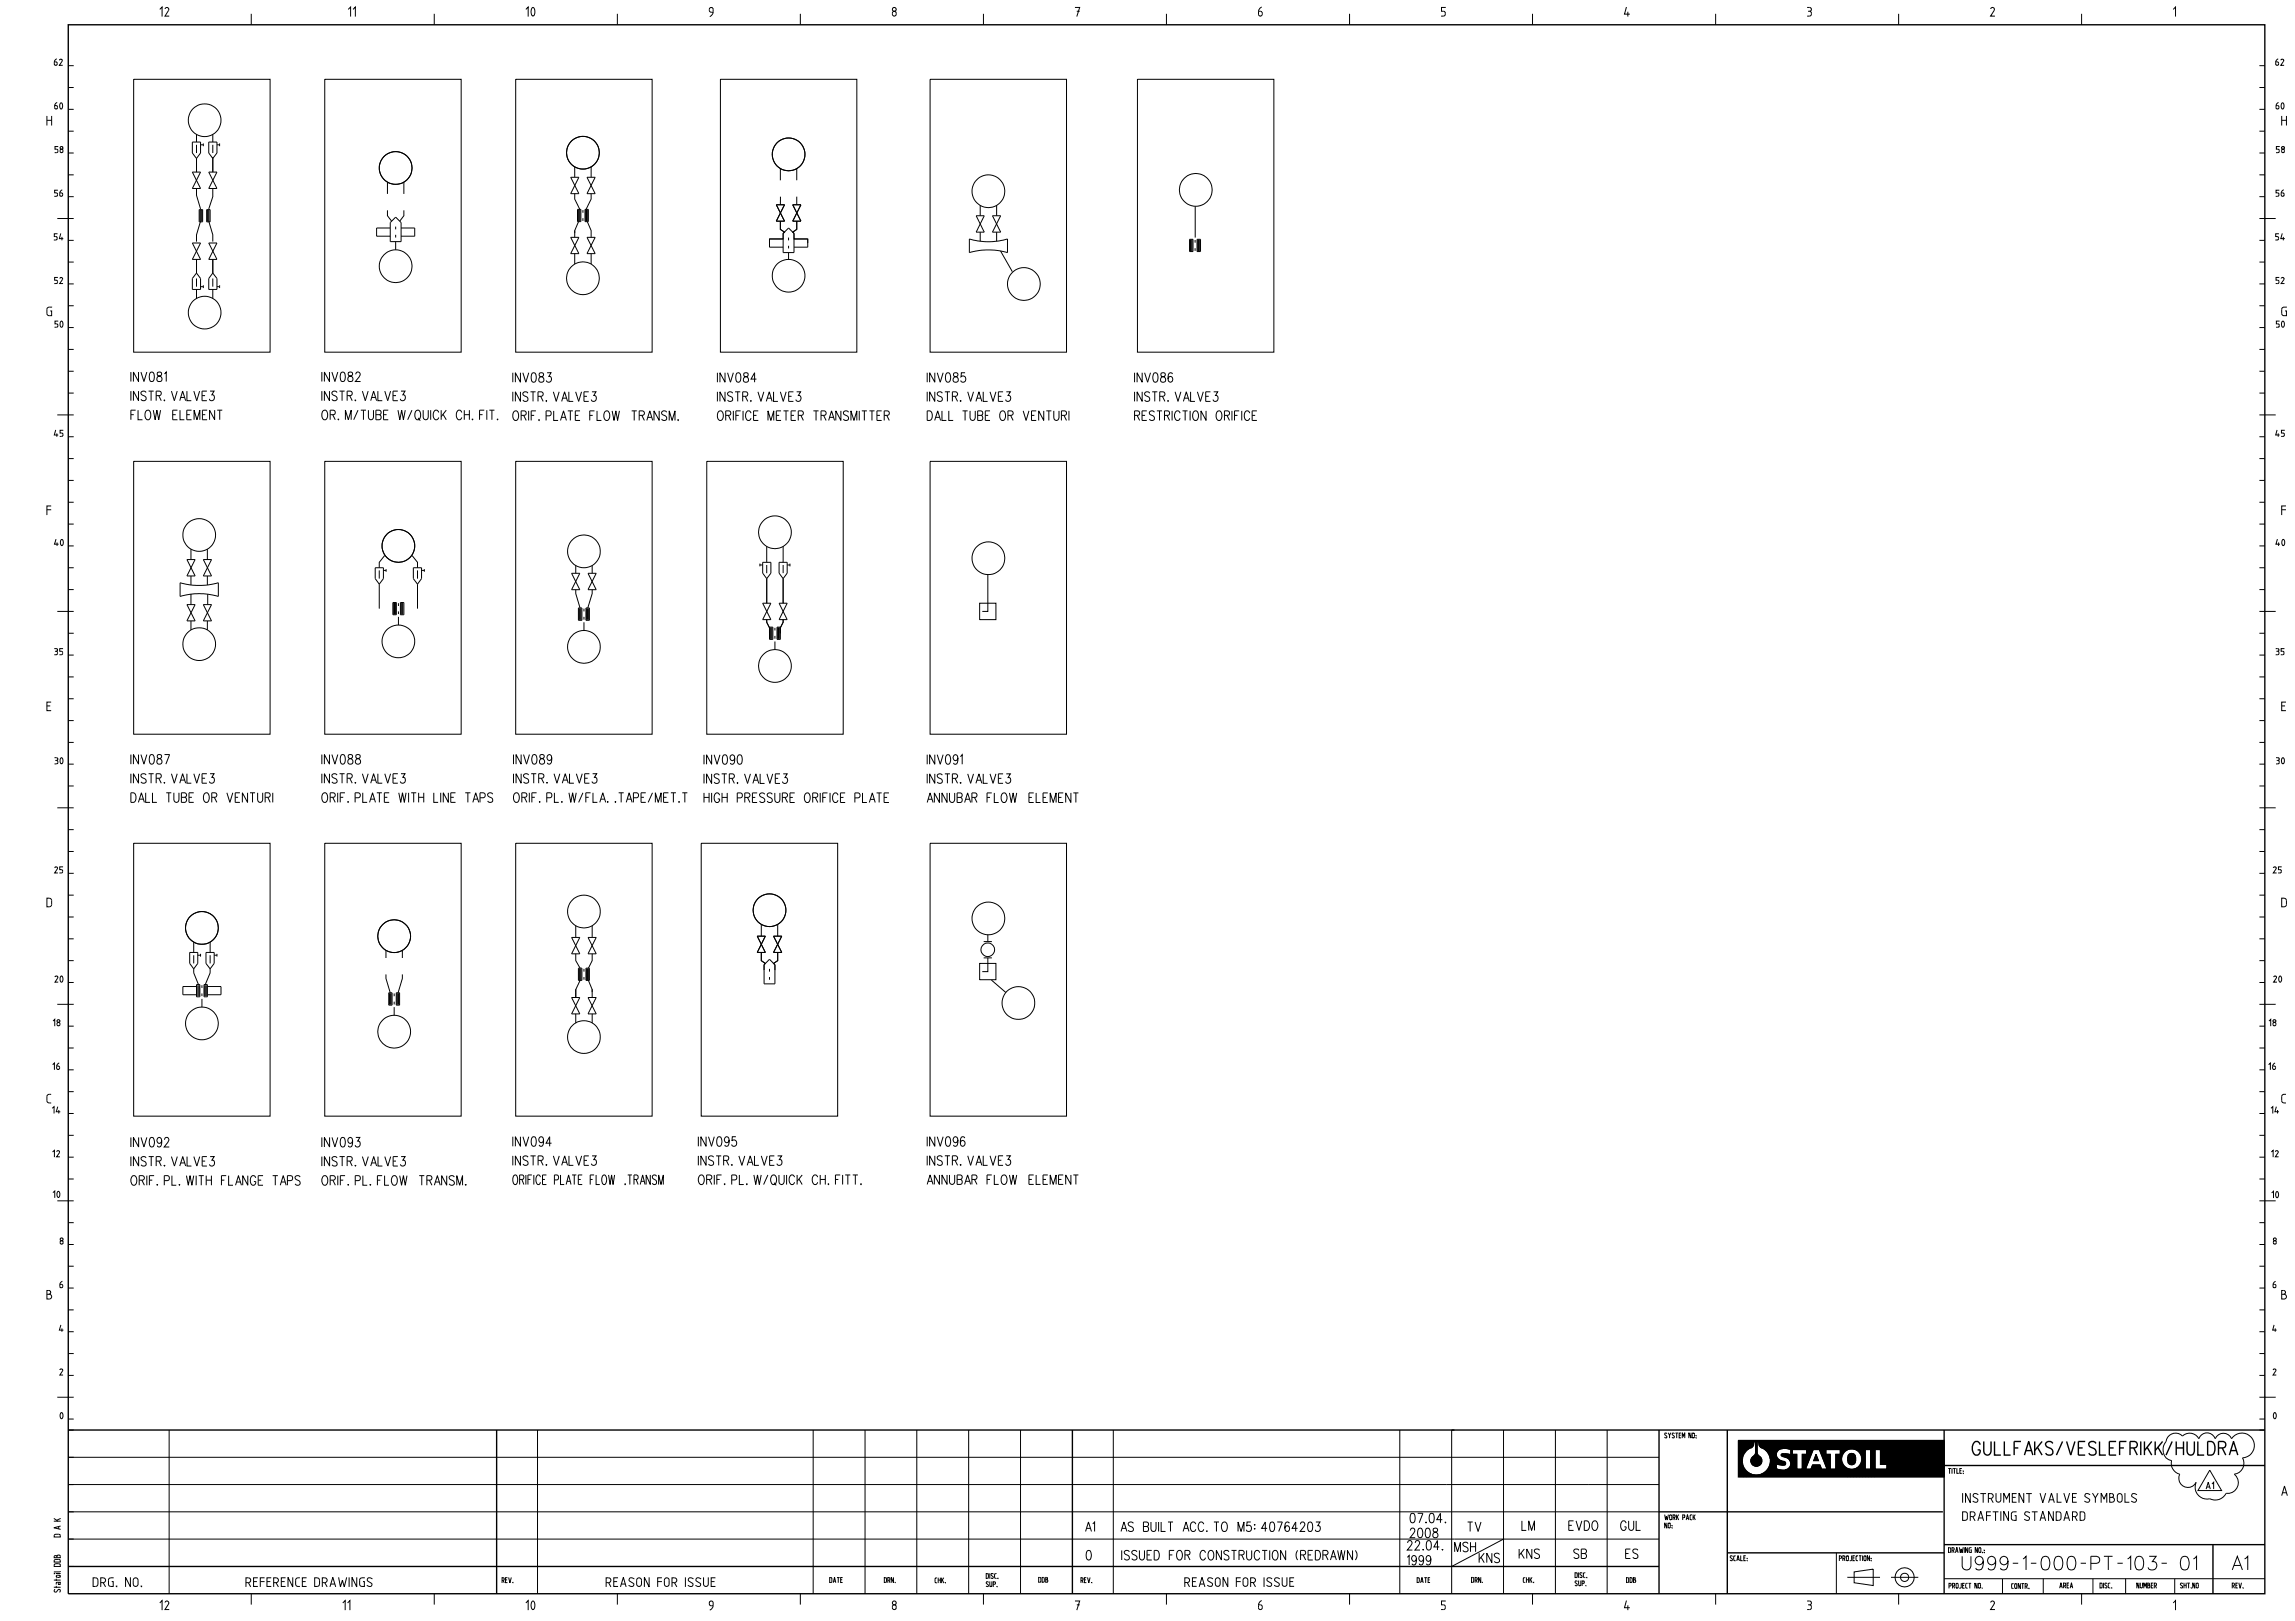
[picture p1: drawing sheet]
<svg xmlns="http://www.w3.org/2000/svg" width="841mm" height="594mm" viewBox="0 0 841 594" stroke-linecap="round" stroke-linejoin="round" font-family="sans-serif">
<defs><g id="words">
<g font-size="5">
<text x="722.8" y="533.2">GULLFAKS/VESLEFRIKK/HULDRA</text>
<text x="719" y="575.3">U999-1-000-PT-103-</text>
<text x="799" y="575.3">01</text>
<text x="818" y="575.3">A1</text>
</g>
<g font-size="3.5">
<text x="48" y="139.8">INV081</text>
<text x="117.9" y="139.8">INV082</text>
<text x="187.9" y="140.1">INV083</text>
<text x="262.9" y="140.1">INV084</text>
<text x="339.7" y="140.1">INV085</text>
<text x="415.7" y="140.1">INV086</text>
<text x="48" y="146.8">INSTR. VALVE3</text>
<text x="117.9" y="146.8">INSTR. VALVE3</text>
<text x="187.9" y="147.1">INSTR. VALVE3</text>
<text x="262.9" y="147.1">INSTR. VALVE3</text>
<text x="339.7" y="147.1">INSTR. VALVE3</text>
<text x="415.7" y="147.1">INSTR. VALVE3</text>
<text x="48" y="153.8">FLOW ELEMENT</text>
<text x="117.9" y="153.8">OR. M/TUBE W/QUICK CH. FIT.</text>
<text x="187.9" y="154.1">ORIF. PLATE FLOW TRANSM.</text>
<text x="262.9" y="154.1">ORIFICE METER TRANSMITTER</text>
<text x="339.7" y="154.1">DALL TUBE OR VENTURI</text>
<text x="415.7" y="154.1">RESTRICTION ORIFICE</text>
<text x="48" y="280">INV087</text>
<text x="117.9" y="280">INV088</text>
<text x="188.2" y="280">INV089</text>
<text x="258" y="280.1">INV090</text>
<text x="339.7" y="280.1">INV091</text>
<text x="48" y="287">INSTR. VALVE3</text>
<text x="117.9" y="287">INSTR. VALVE3</text>
<text x="188.2" y="287">INSTR. VALVE3</text>
<text x="258" y="287.1">INSTR. VALVE3</text>
<text x="339.7" y="287.1">INSTR. VALVE3</text>
<text x="48" y="294">DALL TUBE OR VENTURI</text>
<text x="117.9" y="294">ORIF. PLATE WITH LINE TAPS</text>
<text x="188.2" y="294">ORIF. PL. W/FLA. .TAPE/MET.T</text>
<text x="258" y="294.1">HIGH PRESSURE ORIFICE PLATE</text>
<text x="339.7" y="294.1">ANNUBAR FLOW ELEMENT</text>
<text x="48" y="420.3">INV092</text>
<text x="118" y="420.3">INV093</text>
<text x="187.9" y="420.1">INV094</text>
<text x="255.9" y="420.1">INV095</text>
<text x="339.7" y="420">INV096</text>
<text x="48" y="427.3">INSTR. VALVE3</text>
<text x="118" y="427.3">INSTR. VALVE3</text>
<text x="187.9" y="427.1">INSTR. VALVE3</text>
<text x="255.9" y="427.1">INSTR. VALVE3</text>
<text x="339.7" y="427">INSTR. VALVE3</text>
<text x="48" y="434.3">ORIF. PL. WITH FLANGE TAPS</text>
<text x="118" y="434.3">ORIF. PL. FLOW TRANSM.</text>
<text x="187.9" y="434">ORIFICE PLATE FLOW .TRANSM</text>
<text x="255.9" y="434">ORIF. PL. W/QUICK CH. FITT.</text>
<text x="339.7" y="434">ANNUBAR FLOW ELEMENT</text>
<text x="719" y="550.6">INSTRUMENT VALVE SYMBOLS</text>
<text x="719" y="557.3">DRAFTING STANDARD</text>
<text x="397.8" y="561.2">A1</text>
<text x="410.8" y="561.2">AS BUILT ACC. TO M5: 40764203</text>
<text x="516.7" y="558">07.04.</text>
<text x="516.7" y="563.5">2008</text>
<text x="537.8" y="561.2">TV</text>
<text x="557.7" y="560.8">LM</text>
<text x="574.9" y="560.8">EVDO</text>
<text x="593.9" y="560.8">GUL</text>
<text x="515.7" y="568">22.04.</text>
<text x="533" y="568.6">MSH</text>
<text x="398.1" y="571.6">0</text>
<text x="411.1" y="571.6">ISSUED FOR CONSTRUCTION (REDRAWN)</text>
<text x="515.7" y="573.5">1999</text>
<text x="542" y="572.6">KNS</text>
<text x="556.7" y="571.1">KNS</text>
<text x="576.7" y="571.1">SB</text>
<text x="595.7" y="571.1">ES</text>
</g>
<g font-size="2.5">
<text x="19.8" y="24.1">62</text>
<text x="833.8" y="24.1">62</text>
<text x="19.9" y="40.1">60</text>
<text x="833.9" y="40.1">60</text>
<text x="20" y="56.1">58</text>
<text x="834.1" y="56.1">58</text>
<text x="19.9" y="72.1">56</text>
<text x="833.9" y="72.1">56</text>
<text x="19.7" y="88.1">54</text>
<text x="833.8" y="88.1">54</text>
<text x="19.9" y="104.1">52</text>
<text x="833.9" y="104.1">52</text>
<text x="20" y="120.1">50</text>
<text x="834" y="120.1">50</text>
<text x="19.7" y="160">45</text>
<text x="833.8" y="160">45</text>
<text x="19.9" y="200">40</text>
<text x="833.9" y="200">40</text>
<text x="19.9" y="240">35</text>
<text x="833.9" y="240">35</text>
<text x="20" y="280">30</text>
<text x="834" y="280">30</text>
<text x="19.9" y="320">25</text>
<text x="832.9" y="320">25</text>
<text x="20" y="360">20</text>
<text x="833" y="360">20</text>
<text x="19.4" y="376">18</text>
<text x="831.5" y="376">18</text>
<text x="19.3" y="392">16</text>
<text x="831.3" y="392">16</text>
<text x="19.1" y="408">14</text>
<text x="832.2" y="408">14</text>
<text x="19.3" y="424">12</text>
<text x="832.3" y="424">12</text>
<text x="19.4" y="438.9">10</text>
<text x="832.4" y="439">10</text>
<text x="21.9" y="456">8</text>
<text x="832.9" y="456">8</text>
<text x="21.8" y="472">6</text>
<text x="832.8" y="472">6</text>
<text x="21.6" y="488">4</text>
<text x="832.7" y="488">4</text>
<text x="21.8" y="504">2</text>
<text x="832.8" y="504">2</text>
<text x="21.9" y="520">0</text>
<text x="832.9" y="520">0</text>
<text x="808.3" y="545.7">A1</text>
<text x="22.2" y="564.5" transform="rotate(-90 22.2 564.5)">D A K</text>
<text x="22.2" y="583.5" transform="rotate(-90 22.2 583.5)">Statoil DDB</text>
</g>
<g font-size="2">
<text x="610" y="527">SYSTEM NO:</text>
<text x="713.9" y="540">TITLE:</text>
<text x="610" y="557">WORK PACK</text>
<text x="610" y="560">NO:</text>
<text x="713.9" y="569">DRAWING NO.:</text>
<text x="634" y="572">SCALE:</text>
<text x="673.9" y="572">PROJECTION:</text>
<text x="183.9" y="580">REV.</text>
<text x="304" y="580">DATE</text>
<text x="324" y="580">DRN.</text>
<text x="342.6" y="580.1">CHK.</text>
<text x="361.3" y="578.5">DISC.</text>
<text x="361.3" y="581.5">SUP.</text>
<text x="380.5" y="579.9">DDB</text>
<text x="396" y="580">REV.</text>
<text x="519.2" y="580">DATE</text>
<text x="539.2" y="580">DRN.</text>
<text x="558.1" y="580">CHK.</text>
<text x="577.1" y="578.2">DISC.</text>
<text x="577.1" y="581.2">SUP.</text>
<text x="596" y="580">DDB</text>
<text x="754.7" y="582">AREA</text>
<text x="714.1" y="582.1">PROJECT NO.</text>
<text x="737.1" y="582.2">CONTR.</text>
<text x="769.5" y="582">DISC.</text>
<text x="782.9" y="582">NUMBER</text>
<text x="798.9" y="582">SHT.NO</text>
<text x="817.9" y="582">REV.</text>
</g>
</g></defs>
<g fill="none" stroke="#000" stroke-width=".37">
<path d="M58.5 3.5l.9-.9v3.5M60.5 3.3l.2-.4 .6-.2 .4 .3 .1 .6-1.3 2.3h1.5M92.1 5.1v4M127.6 3.5l.9-.9v3.5M129.4 3.5l.8-.9v3.5M159.1 5.1v4M192.7 3.5l.8-.9v3.5M194.9 2.9a.69 .69 0 0 1 .9 .1 .69 .69 0 0 1 .2 .8 1.37 1.37 0 0 1-.9 2l-.5-1.2zM226.2 5.1v4M261.3 4.5l-1.2-.3-.2-.8 .4-.6h.6l.3 .3 .1 1.4-.5 1.1-.7 .5M293.3 5.1v4M327.3 4.3l.7-.1 .4 .4v.8l-.5 .5-.5-.1-.4-.4z"/>
<path d="M360.4 5.1v4M393.9 2.7h1.7l-1 3.4M394.6 4.1h1M427.4 5.1v4M462.4 2.6l-.7 .4-.5 1.1v1.4l.4 .4 .6-.1 .4-.5-.1-.7-.6-.5h-.7M494.5 5.1v4M529.8 2.7h-1.6v1.4l1.1 .1 .3 .5v.7l-.4 .5h-1.1M561.6 5.1v4M596 2.6l-.7 2.6h1.9M596.5 4.3v1.8M628.7 5.1v4M662.2 2.7h1l.5 .4v.7l-.6 .3"/>
<path d="M662.6 4.1h.5M663.1 4.1l.6 .3 .1 1-.5 .5h-1.1M695.7 5.1v4M729.5 3.3l.2-.4 .5-.2 .5 .3 .1 .6-1.4 2.3h1.7M762.8 5.1v4M796.4 3.5l.8-.9v3.5M25 32.1h2M25 24.1h2M49 29.1h50v100h-50zM119 29.1h50v100h-50zM189 29.1h50v100h-50zM264 29.1h50v100h-50z"/>
<path d="M340.8 29.1h50v100h-50zM416.8 29.1h50v100h-50zM828 32.1h1.9M828 24.1h1.9M17.2 42.5v3.5M17.2 44.1h1.7M18.9 42.5v3.5M25 56.1h2M25 48.1h2M25 40.1h2M70.5 52h3v4.1l-1.5 2-1.5-2zM72 49.3v2.7"/>
<path d="M72 53.1v3M72 58.1v5M73.5 53.1h1M74.5 52.6v1M76.5 52h3v4.1l-1.5 2-1.5-2zM78 49.3v2.7M78 53.1v3M78 57.6v5.5M79.5 53.1h1M80.5 52.6v1M828 56.1h1.9M828 48.1h1.9"/>
<path d="M828 40.1h1.9M836.1 44.1h1.8M836.1 42.5v3.5M837.9 42.5v3.5M25 72.1h2M25 64.1h2M70.5 63.1h3l-3 6h3zM72 69.1v2.5l1.5 5M73 76.8h1.3v4.5h-1.3zM73.3 76.9v4.3M73.6 76.9v4.3M73.9 76.9v4.3"/>
<path d="M75.7 76.8h1.3v4.5h-1.3zM76 76.9v4.3M76.3 76.9v4.3M76.5 63.1h3l-3 6h3zM76.6 76.9v4.3M78 69.1v3l-1.5 4.5M142 77.1v2l1.5 1.9M142 66.7v4.4M148 77.1v2l-1.5 1.9M148 66.7v4.4M209.1 65h3l-3 6h3zM210.6 71v2l1.9 3.7"/>
<path d="M210.6 61.2v3.8M211.6 76.7h1.3v4.5h-1.3zM211.9 76.9v4.1M212.2 76.9v4.1M212.5 76.9v4.1M213.6 77v1M213.6 79.9v1.1M214.4 76.7h1.2v4.5h-1.2zM214.6 76.9v4.1M214.9 76.9v4.1M215.1 65h3l-3 6h3zM215.2 76.9v4.1"/>
<path d="M216.6 71v2l-1.8 3.7M216.6 61.2v3.8M284.5 75h3l-3 6h3zM286 61.7v4.4M286 72.1v2.9M290.5 75h3l-3 6h3zM292 61.8v4.3M292 72.1v2.9M357.7 79.1h3l-3 6h3zM359.2 75.3v3.8M363.7 79.1h3l-3 6h3zM365.2 75.3v3.8"/>
<path d="M438 75.6v11.5M828 72.1h1.9M828 64.1h1.9M21 80.1h6M25 96h2M25 88.1h2M70.5 89l3 6.1h-3l3-6.1zM72 95.1v5M73.5 81l-1.5 5v2.5M76.5 81l1.5 5v2.5M76.5 89h3l-3 6.1h3zM78 95.1v5"/>
<path d="M143 81.6l2-2 2 2v6.9h-4zM143 83.5h-5v3.1h5M145 83v1.1M145 86v1.1M145 88.5v3M147 83.5h5v3.1h-5M209.1 87h3l-3 5.9h3zM210.6 84.5v.9M210.6 92.9v3.9M212 81.2l-1.4 3.3v2.5M215.1 87h3l-3 5.9h3zM215.2 81.2l1.4 3.3v2.5"/>
<path d="M216.6 92.9v3.9M287 85.5l2-2 2 2v7.1h-4zM287 87.6h-5v3h5M287.5 85.1l-1.5-1v-3.1v3.1l1.5 1-.5 .4v2.1h-5v1.4M289 87.1v1M289 90.1v.9M289 92.6v2.5M290.5 85.1l1.5-1v-3.1v3.1l-1.5 1 .5 .4v2.1h5v1.4M291 87.6h5v3h-5M355.2 87.6a24.5 24.5 0 0 0 14 0v5a25.5 25.5 0 0 0-14 0zM359.2 85.1v3.3M365.2 85.1v3.3"/>
<path d="M366.6 92l4.4 7.5M435.9 87.7h1.3v4.5h-1.3zM436.2 87.8v4.3M436.5 87.8v4.3M436.8 87.8v4.3M437.9 87.9v1M437.9 91v.9M438.7 87.7h1.2v4.5h-1.2zM438.9 87.8v4.3M439.2 87.8v4.3M439.5 87.8v4.3M828 80.1h5.9"/>
<path d="M828 96h1.9M828 88.1h1.9M19.1 112.5h-1.2l-.7 .6v1.9l.5 .6 1.2 .1v-1.8h-.5M25 112h2M25 104h2M72 102v3.1M72 106.1v3.3M72 100.1l1.5 1.9v4.1h-3v-4.1zM73.5 105.1h1M74.5 104.5v1.1M78 102v3.1M78 106.1v3.3"/>
<path d="M78 100.1l1.5 1.9v4.1h-3v-4.1zM79.5 105.1h1M80.5 104.5v1.1M828 112h1.9M828 104h1.9M838 112.5h-1.2l-.6 .6-.1 1.9 .5 .6 1.3 .1v-1.8h-.5M25 136h2M25 128h2M25 120h2M828 136h1.9M828 128h1.9M828 120h1.9"/>
<path d="M21 152h6M25 144h2M828 152h5.9M828 144h1.9M25 176h2M25 168h2M25 160h2M49 169.1h50v99.9h-50zM119 169.1h50v99.9h-50zM189 169.1h50v99.9h-50zM259 169.1h50v99.9h-50zM340.8 169.1h50v99.9h-50z"/>
<path d="M828 176h1.9M828 168h1.9M828 160h1.9M17.2 186.8h1.6M18.8 185.4h-1.6v3.3M25 192h2M25 184h2M828 192h1.9M828 184h1.9M836.1 186.8h1.6M837.7 185.4h-1.6v3.3M25 216h2"/>
<path d="M25 208h2M25 200h2M66 213.6a25.7 25.7 0 0 0 14 0v4.9a24.7 24.7 0 0 0-14 0zM68.5 205h3l-3 6.1h3zM70 201.2v3.8M70 211.1v3.3M70 217.7v3.9M74.5 205h3l-3 6.1h3zM76 201.2v3.8M76 211.1v3.3M76.1 217.7v3.7M137.5 208h3v4l-1.5 2.1-1.5-2.1z"/>
<path d="M139 209v3M139 214.1v8.9M140.5 209h1M141 203.6l-2 2.5v1.9M141.5 208.6v.9M151 203.6l2 2.5v1.9M151.5 208h3v4l-1.5 2.1-1.5-2.1zM153 209v3M153 214.1v8.9M154.5 209h1M155.5 208.6v.9M209.5 210.1h3l-3 6h3z"/>
<path d="M211 216v1.5l1.6 5.3M211 207.2v2.8M215.5 210.1h3l-3 6h3zM217 216v1.5l-1.6 5.3M217 207.2v2.8M278.5 207h1M278.5 206.5v1M279.5 206.1h3v3.9l-1.5 2-1.5-2zM281 200.3v5.8M281 207v3M281 212v9M285.5 206.1h3v3.9l-1.5 2-1.5-2z"/>
<path d="M287 200.3v5.8M287 207v3M287 212v9M288.5 207h1M289.5 206.5v1M362 210.5v13.5h-2M828 216h1.9M828 208h1.9M828 200h1.9M21 224h6M25 232.1h2M68.5 221.6h3l-3 5.9h3z"/>
<path d="M70 227.5v3.3M74.5 221.6h3l-3 5.9h3zM76 227.5v3.3M144 220.8h1.2v4.5h-1.2zM144.3 221v4.1M144.6 221v4.1M144.9 221v4.1M146 221v1.1M146 224v1M146 226v3M146.7 220.8h1.3v4.5h-1.3zM147 221v4.1"/>
<path d="M147.3 221v4.1M147.6 221v4.1M212 222.8h1.2v4.5h-1.2zM212.3 222.9v4.2M212.6 222.9v4.2M212.9 222.9v4.2M214 223v1M214 226v1.1M214 228v3M214.7 222.8h1.3v4.5h-1.3zM215 222.9v4.2M215.3 222.9v4.2"/>
<path d="M215.6 222.9v4.2M279.5 221h3l-3 6.1h3zM281 227.1v.9l1 2v2.1M282 229.8h1.2v4.5h-1.2zM282.3 229.9v4.2M282.6 229.9v4.2M282.9 229.9v4.2M284 230.1v.9M284 233v1M284 235.1v2.9M284.7 229.8h1.3v4.5h-1.3zM285 229.9v4.2"/>
<path d="M285.3 229.9v4.2M285.5 221h3l-3 6.1h3zM285.6 229.9v4.2M287 227.1v.9l-1 2v2.1M359 221h6v6.1h-6zM828 224h5.9M828 232.1h1.9M17.2 258.7h1.2M18.8 257.3h-1.6v3.1h1.6M25 256.1h2M25 248.1h2M25 240.1h2"/>
<path d="M828 256.1h1.9M828 248.1h1.9M828 240.1h1.9M836.1 258.7h1.3M837.7 257.3h-1.6v3.1h1.6M25 272.1h2M25 264.1h2M828 272.1h1.9M828 264.1h1.9M21 296h6M25 288h2M25 280h2"/>
<path d="M828 296h5.9M828 288h1.9M828 280h1.9M25 312h2M25 304h2M49 309h50v100h-50zM119 309h50v100h-50zM189 309h50v100h-50zM257 309h50v100h-50zM340.8 309h50v100h-50zM828 312h1.9M828 304h1.9"/>
<path d="M17.2 329.1l1.2 .1 .5 .6v1.8l-.6 .7h-1.1zM25 336h2M25 328h2M25 320h2M211 339.2v4.2M217 339.2v4.2M279 338.7v4.3M285 338.7v4.3M828 336h1.9M828 328h1.9M828 320h1.9M836.1 329.1l1.3 .1 .5 .6v1.8l-.6 .7h-1.2z"/>
<path d="M25 352h2M25 344h2M69.5 349h3v4l-1.5 2-1.5-2zM71 345.2v3.8M71 350v3M71 355v1.5l1.7 4.3M72.5 350h1M73.5 349.5v1M75.5 349h3v4l-1.5 2-1.5-2zM77 345.2v3.8M77 350v3M77 355v1.5l-1.8 4.3"/>
<path d="M78.5 350h1M79.5 349.5v1M141.4 357.1v1.4l1.6 5.3M141.4 348.3v2.7M147.4 357.1v1.4l-1.5 5.3M147.4 348.3v2.7M209.5 343.5h3l-3 6h3zM211 349.5v2.5l1.6 2.8M212 354.8h1.2v4.5h-1.2zM212.3 354.9v4.2M212.6 359.2l-1.6 3.4v2.8M212.6 354.9v4.2"/>
<path d="M212.9 354.9v4.2M214 355v1M214 358v1M214.7 354.8h1.3v4.5h-1.3zM215 354.9v4.2M215.3 354.9v4.2M215.5 343.5h3l-3 6h3zM215.6 359.2l1.4 3.4v2.8M215.6 354.9v4.2M217 349.5v2.5l-1.4 2.8M277.5 343h3l-3 6h3zM280.5 353l-1.5-1v-3v3l1.5 1-.5 .5v2"/>
<path d="M282 351.5l2 2v7h-4v-7zM282 355v1M282 358v1M283.5 353l1.5-1v-3v3l-1.5 1 .5 .5v2M283.5 343h3l-3 6h3zM359 353h6v6h-6zM360.5 351h3M360.5 345h3M362 351v5h-2M362 342.5v2.5M363.3 359.1l5.3 4.6M828 352h1.9"/>
<path d="M828 344h1.9M21 368h6M25 376h2M25 360h2M72 360.8h1.2v4.5h-1.2zM72 361.5h-5v3h5M72.2 361v4M72.6 361v4M73 361v4M74 361v1M74 364v1M74 366v3"/>
<path d="M74.8 360.8h1.2v4.5h-1.2zM75 361v4M75.4 361v4M75.8 361v4M76 361.5h5v3h-5M142.5 363.8h1.2v4.5h-1.2zM142.7 364v4.2M143 364v4.2M143.3 364v4.2M144.4 364v1.1M144.4 367.1v1M144.4 369v3"/>
<path d="M145.2 363.8h1.2v4.5h-1.2zM145.5 364v4.2M145.8 364v4.2M146 364v4.2M209.5 365.5h3l-3 6h3zM211 362.5v3M211 371.5v3.3M215.5 365.5h3l-3 6h3zM217 362.5v1M217 371.5v3.3M828 368h5.9M828 376h1.9"/>
<path d="M828 360h1.9M25 392h2M25 384h2M828 392h1.9M828 384h1.9M18.8 401h-1l-.6 .7 .1 2 .5 .4 1 .1M25 416h2M25 408h2M25 400h2M828 416h1.9M828 408h1.9M828 400h1.9"/>
<path d="M837.7 401h-1l-.6 .7 .1 2 .5 .4 1 .1M25 432h2M25 424h2M828 432h1.9M828 424h1.9M21 440h6M25 456h2M25 448h2M828 440h5.9M828 456h1.9M828 448h1.9M17.2 474.3h.8a.87 .87 0 0 1 .9 .8 .87 .87 0 0 1-.9 .9h-.8v-3.1h.8l.5 .3v.7l-.6 .4"/>
<path d="M22.9 469.5l-.7 .5-.3 .8M25 480h2M25 472h2M25 464h2M828 480h1.9M828 472h1.9M828 464h1.9M833.9 469.5l-.7 .6-.2 .7M836.1 474.3h.9a.87 .87 0 0 1 .9 .8 .87 .87 0 0 1-.9 .9h-.9v-3.1h1l.4 .5-.1 .6-.6 .3M25 496h2M25 488h2M828 496h1.9"/>
<path d="M828 488h1.9M21 512h6M25 504h2M828 512h5.9M828 504h1.9M25 534h582.9M25 524h2M25 520h2M62 524v60M197 524v60M298 524v60M317 524v60"/>
<path d="M336 524v60M355 524v60M374 524v60M408 524v60M513 524v60M532 524v60M551 524v60M570 524v60M588.9 524v60M637 527.8h75.4v13.5h-75.4zM637.1 527.8v13.5M637.2 527.8v13.5"/>
<path d="M637.3 527.8v13.5M637.4 527.8v13.5M637.5 527.8v13.5M637.6 527.8v13.5M637.7 527.8v13.5M637.8 527.8v13.5M637.9 527.8v13.5M638 527.8v13.5M638.1 527.8v13.5M638.2 527.8v13.5M638.4 527.8v13.5M638.5 527.8v13.5"/>
<path d="M638.6 527.8v6.8M638.6 536.1v5.2M638.7 527.8v6.3M638.7 536.6v4.7M638.8 527.8v5.9M638.8 536.9v4.4M638.9 527.8v5.6M638.9 537.2v4.1M639 527.8v5.4M639 537.4v3.9M639.1 527.8v5.2M639.1 537.6v3.7"/>
<path d="M639.2 527.8v5M639.2 537.8v3.5M639.3 538v3.3M639.4 527.8l-.1 4.9M639.5 527.8v4.6M639.5 538.3v3M639.6 527.8v4.4M639.6 538.4v2.9M639.7 527.8v4.3M639.7 538.5v2.8M639.8 527.8v4.2M639.8 538.6v2.7"/>
<path d="M639.9 527.8v4.1M639.9 538.8v2.5M640 527.8v4M640 538.9v2.4M640.1 527.8v3.9M640.1 539v2.3M640.2 527.8v3.8M640.2 539.1v2.2M640.3 527.8v3.7M640.3 539.1v2.2M640.4 539.2v2.1M640.5 527.8l-.1 3.6"/>
<path d="M640.6 527.8v3.5M640.6 539.4v1.9M640.7 527.8v3.4M640.7 539.4v1.9M640.8 527.8v3.3M640.8 539.5v1.8M640.9 527.8v3.3M640.9 539.6v1.7M641 527.8v3.2M641 539.6v1.7M641.1 527.8v3.1M641.1 539.7v1.6"/>
<path d="M641.2 527.8v3.1M641.2 539.8v1.5M641.3 527.8v3M641.3 539.8v1.5M641.4 527.8v3M641.4 539.9v1.4M641.5 539.9v1.4M641.6 527.8l-.1 2.9a2.04 2.04 0 0 0 1.2-2.3h.6M641.6 534.9v.8M641.7 527.8v2.8M641.7 534.6v1.4M641.7 540v1.3"/>
<path d="M641.8 527.8v2.7M641.8 534.3v2M641.9 527.8v2.7M641.9 534.1v2.3M642 527.8v2.6M642 534v2.6M642 534a2.06 2.06 0 0 0 .2 2.8 2.06 2.06 0 0 0 2.8 0 2.06 2.06 0 0 0 .2-2.8M642.1 527.8v2.5M642.1 533.9v2.8M642.2 527.8v2.4M642.2 533.8v3M642.3 527.8v2.3"/>
<path d="M642.3 533.7v3.2M642.4 527.8v2.2M642.4 533.6v3.4M642.5 527.8v2M642.5 533.5v3.5M642.7 527.8l-.1 1.8M642.7 533.4v3.7M642.8 527.8v.6M642.8 533.3v3.9M642.9 527.8v.6M642.9 533.3v3.9M643 527.8v.6"/>
<path d="M643 533.1v4.2M643.1 527.8v.6M643.1 533v4.3M643.2 527.8v.6M643.2 532.8v4.5M643.3 527.8v4.8l-.3 .5-1 .9M643.3 532.4v4.9M643.4 527.8v9.6M643.5 527.8v9.6M643.6 527.8v9.6M643.7 527.8v9.6M643.8 527.8v9.6"/>
<path d="M643.9 532.1l.3 1 1 .9M644 527.8v.6M644 532.7v4.6M644.1 527.8v.6M644.1 533v4.3M644.2 527.8v.6M644.2 533.1v4.2M644.3 527.8v.6M644.3 533.2v4M644.4 527.8v.6M644.4 533.3v3.9M644.5 527.8v1.1"/>
<path d="M644.5 533.4v3.7M644.6 527.8v1.8M644.6 533.5v3.6M644.7 527.8v2M644.7 533.5v3.6M644.8 527.8v2.2M644.8 533.6v3.4M644.9 527.8l.1 2.4M644.9 533.7v3.2M645.1 527.8v2.5M645.1 533.9v2.8M645.2 527.8v2.6"/>
<path d="M645.2 534v2.6M645.3 527.8v2.7M645.3 534.1v2.4M645.4 527.8v2.7M645.4 534.2v2.1M645.5 527.8v2.8M645.5 534.4v1.8M645.5 540v1.3M645.6 527.8v2.9M645.6 534.7v1.2M645.6 539.9v1.4M645.7 527.8v2.9a2.04 2.04 0 0 1-1.2-2.3h-.6"/>
<path d="M645.7 539.9v1.4M645.8 527.8v3M645.8 539.9v1.4M645.9 527.8v3M645.9 539.8v1.5M646 527.8l.1 3.1M646.1 539.7v1.6M646.2 527.8v3.2M646.2 539.6v1.7M646.3 527.8v3.3M646.3 539.6v1.7M646.4 527.8v3.3"/>
<path d="M646.4 539.5v1.8M646.5 527.8v3.4M646.5 539.4v1.9M646.6 527.8v3.5M646.6 539.3v2M646.7 527.8v3.5M646.7 539.3v2M646.8 527.8v3.6M646.8 539.2v2.1M646.9 527.8v3.7M646.9 539.1v2.2M647 527.8v3.8"/>
<path d="M647 539.1v2.2M647.1 527.8l.1 4M647.2 538.8v2.5M647.3 527.8v4.1M647.3 538.8v2.5M647.4 527.8v4.2M647.4 538.6v2.7M647.5 527.8v4.3M647.5 538.5v2.8M647.6 527.8v4.4M647.6 538.4v2.9M647.7 527.8v4.6"/>
<path d="M647.7 538.2v3.1M647.8 527.8v4.7M647.8 538.1v3.2M647.9 527.8v4.9M647.9 538v3.3M648 527.8v5M648 537.8v3.5M648.1 527.8v5.2M648.1 537.6v3.7M648.2 527.8l.1 5.7M648.3 537.1v4.2M648.4 527.8v6"/>
<path d="M648.4 536.9v4.4M648.5 527.8v6.3M648.5 536.5v4.8M648.6 527.8v6.8M648.6 536v5.3M648.7 527.8v13.5M648.8 527.8v13.5M648.9 527.8v13.5M649 527.8v13.5M649.1 527.8v13.5M649.2 527.8v13.5M649.3 527.8v13.5"/>
<path d="M649.4 527.8v13.5M649.6 527.8v13.5M649.7 527.8v13.5M649.8 527.8v13.5M649.9 527.8v13.5M650 527.8v13.5M650.1 527.8v13.5M650.2 527.8v13.5M650.3 527.8v13.5M650.4 527.8v13.5M650.5 527.8v13.5M650.7 527.8v13.5"/>
<path d="M650.8 527.8v13.5M650.9 527.8v13.5M651 536.5l1.9 .4M651 538.1l.1 3.2M651 527.8v4.8M651 533.5v7.8M651.1 527.8v4.4M651.1 533.8v2.7M651.2 527.8v4.2M651.2 534v2.6M651.2 538.2v3.1M651.3 527.8v4.1"/>
<path d="M651.3 534.2v2.4M651.3 538.2v3.1M651.4 527.8v3.9M651.4 534.3v2.3M651.4 538.2v3.1M651.5 527.8v3.8M651.5 534.4v2.2M651.5 538.2v3.1M651.6 534.5l.1 2.2M651.6 538.3v3M651.7 527.8l-.1 3.7M651.8 527.8v3.5"/>
<path d="M651.8 534.7v2M651.8 538.3v3M651.9 527.8v3.5M651.9 534.8v2M651.9 538.4v2.9M652 527.8v3.4M652 534.9v1.9M652 538.4v2.9M652.1 527.8v3.3M652.1 534.9v1.9M652.1 538.4v2.9M652.2 527.8v3.3"/>
<path d="M652.2 535v1.8M652.2 538.4v2.9M652.3 527.8v3.3M652.3 535v1.9M652.3 538.5v2.8M652.4 527.8v3.3M652.4 535.1v1.8M652.4 538.5v2.8M652.5 527.8v3.2M652.5 535.2v1.7M652.5 538.5v2.8M652.6 527.8v3.2"/>
<path d="M652.6 535.2v1.7M652.6 538.5v2.8M652.7 527.8v3.2M652.7 535.2v1.7M652.7 538.5v2.8M652.8 532.7v.9M652.9 527.8v3.2M652.9 532.7v1M652.9 535.3v1.6M652.9 538.5v2.8M653 527.8v3.1M653 532.6v1.1"/>
<path d="M653 535.3v1.6M653 538.5v2.8M653.1 527.8v3.1M653.1 532.6v1.2M653.1 535.3v1.6M653.1 538.6v2.7M653.2 532.6v1.2a2.79 2.79 0 0 1 3 3.1 2.46 2.46 0 0 1-2.1 1.7v2.7M653.2 527.8v3.1M653.2 535.4v1.5M653.2 538.6v2.7M653.3 527.8l-.1 3.1a2.22 2.22 0 0 0-2.3 2.2 2.22 2.22 0 0 0 2.2 2.3l.9 .1 .4 .6-.3 .8h-1.2M653.3 532.6v1.2"/>
<path d="M653.3 535.4v1.5M653.3 538.6v2.7M653.4 527.8v3.1M653.4 532.6v1.2M653.4 535.4v1.5M653.4 538.6v2.7M653.5 527.8v3.1M653.5 532.6v1.2M653.5 535.4v1.5M653.5 538.6v2.7M653.6 527.8v3.1M653.6 532.6v1.3"/>
<path d="M653.6 535.5v1.4M653.6 538.6v2.7M653.7 527.8v3.1M653.7 532.6v1.3M653.7 535.5v1.4M653.7 538.6v2.7M653.8 527.8v3.1M653.8 532.6l.1 1.4M653.8 535.5v1.4M653.8 538.6v2.7M654 527.8v3.1M654 532.6v1.4"/>
<path d="M654 535.6v1.3M654 538.6v2.7M654.1 527.8v3.1M654.1 532.6v1.4M654.1 535.6v1.3M654.2 527.8v3.1M654.2 532.6v1.4M654.2 535.7v1.1M654.2 538.5v2.8M654.3 527.8v3.1M654.3 532.6v1.5M654.3 535.9v.7"/>
<path d="M654.3 538.5v2.8M654.4 527.8v3.1M654.4 532.6v1.5M654.4 538.5v2.8M654.5 527.8v3.2M654.5 532.6v1.5M654.5 538.5v2.8M654.6 527.8v3.2M654.6 532.6v1.6M654.6 538.5v2.8M654.7 527.8v3.2M654.7 532.6v1.6"/>
<path d="M654.7 538.4v2.9M654.8 527.8v3.2M654.8 532.6v1.6M654.8 538.4v2.9M654.9 527.8v3.2M654.9 532.7l.1 1.6M655 538.3v3M655.1 527.8v3.2M655.1 532.7v1.7M655.1 538.2v3.1M655.2 527.8v3.3M655.2 532.7v1.7"/>
<path d="M655.2 538.2v3.1M655.3 527.8v3.3M655.3 532.7v1.8M655.3 538.1v3.2M655.4 527.8v3.3M655.4 532.7v1.9M655.4 538v3.3M655.5 527.8v3.3M655.5 532.7v2M655.5 538v3.3M655.6 527.8v3.3M655.6 532.7v2.1"/>
<path d="M655.6 537.8v3.5M655.7 527.8v3.3M655.7 532.8v2.1M655.7 537.7v3.6M655.8 527.8v3.4M655.8 532.8v2.3M655.8 537.6v3.7M655.9 527.8v3.4M655.9 532.8v2.4M655.9 537.4v3.9M656 527.8l.2 3.5M656 532.8v2.7"/>
<path d="M656 537.3v4M656.1 527.8v3.4M656.1 532.8v2.9M656.1 537v4.3M656.2 527.8v8.4M656.2 536.6v4.7M656.3 527.8v13.5M656.4 527.8v13.5M656.5 527.8v13.5M656.6 527.8v13.5M656.7 527.8v13.5M656.8 531.2h5.3v1.7h-1.7v5.4h-1.9v-5.4h-1.7z"/>
<path d="M656.8 527.8v13.5M656.9 527.8v3.4M656.9 532.9v8.4M657 527.8v3.4M657 532.9v8.4M657.1 527.8v3.4M657.1 532.9v8.4M657.2 527.8v3.4M657.2 532.9v8.4M657.3 527.8v3.4M657.3 532.9v8.4M657.4 527.8v3.4"/>
<path d="M657.4 532.9v8.4M657.5 527.8v3.4M657.5 532.9v8.4M657.6 527.8v3.4M657.6 532.9v8.4M657.7 527.8v3.4M657.7 532.9v8.4M657.8 527.8v3.4M657.8 532.9v8.4M657.9 527.8v3.4M657.9 532.9v8.4M658 527.8v3.4"/>
<path d="M658 532.9v8.4M658.1 527.8v3.4M658.1 532.9v8.4M658.2 527.8v3.4M658.2 532.9v8.4M658.3 527.8v3.4M658.3 532.9v8.4M658.4 527.8v3.4M658.4 532.9v8.4M658.5 527.8v3.4M658.5 538.3v3M658.6 527.8v3.4"/>
<path d="M658.6 538.3v3M658.7 527.8v3.4M658.7 538.3v3M658.8 527.8v3.4M658.8 538.3v3M658.9 527.8v3.4M658.9 538.3v3M659 527.8v3.4M659 538.3v3M659.1 527.8v3.4M659.1 538.3v3M659.2 527.8v3.4"/>
<path d="M659.2 538.3v3M659.3 527.8v3.4M659.3 538.3v3M659.4 527.8v3.4M659.4 538.3v3M659.5 527.8v3.4M659.5 538.3v3M659.6 527.8v3.4M659.6 538.3v3M659.7 527.8v3.4M659.7 538.3v3M659.8 527.8v3.4"/>
<path d="M659.8 538.3v3M659.9 527.8v3.4M659.9 538.3v3M660 527.8v3.4M660 538.3v3M660.1 527.8v3.4M660.1 538.3v3M660.2 527.8v3.4M660.2 538.3v3M660.3 527.8v3.4M660.3 538.3v3M660.4 527.8v3.4"/>
<path d="M660.4 538.3v3M660.5 527.8v3.4M660.5 532.9v8.4M660.6 527.8v3.4M660.6 532.9v8.4M660.7 527.8v3.4M660.7 532.9v8.4M660.8 527.8v3.4M660.8 532.9v8.4M660.9 527.8v3.4M660.9 532.9v8.4M661 527.8v3.4"/>
<path d="M661 532.9v8.4M661.1 527.8v3.4M661.1 532.9v8.4M661.2 527.8v3.4M661.2 532.9v8.4M661.3 527.8v3.4M661.3 532.9v8.4M661.4 527.8v3.4M661.4 532.9v8.4M661.5 527.8v3.4M661.5 532.9v8.4M661.6 527.8v3.4"/>
<path d="M661.6 532.9v8.4M661.7 527.8v3.4M661.7 532.9v8.4M661.8 527.8v3.4M661.8 532.9v5.1M661.8 538.3v3M661.9 527.8v3.4M661.9 532.9v4.8M661.9 538.3v3M662 527.8v3.4M662 532.9v4.5M662 538.3v3"/>
<path d="M662.1 527.8v9.4M662.1 538.3v3M662.2 527.8v9.1M662.2 538.3v3M662.3 527.8v8.9M662.3 538.3v3M662.4 527.8v8.6M662.4 538.3v3M662.5 527.8v8.4M662.5 538.3v3M662.6 527.8v8.1M662.6 538.3v3"/>
<path d="M662.7 527.8v7.9M662.7 538.3v3M662.8 527.8v7.6M662.8 538.3v3M662.9 527.8v7.4M662.9 538.3v3M663 527.8v7.1M663 538.3v3M663.1 527.8v6.8M663.1 538.3v3M663.2 527.8v6.6M663.2 538.3v3"/>
<path d="M663.3 527.8v6.3M663.3 538.3v3M663.4 527.8v6.1M663.4 538.3v3M663.5 527.8v5.8M663.5 538.3v3M663.6 527.8v5.6M663.6 538.3v3M663.7 527.8v5.3M663.7 538.1v3.2M663.8 527.8v5.1M663.8 537.8v3.5"/>
<path d="M663.9 527.8v4.8M663.9 537.6v3.7M664 527.8v4.6M664 537.3v4M664.1 527.8v4.3M664.1 537.1v4.2M664.2 527.8v4.1M664.2 536.9v4.4M664.3 527.8v3.8M664.3 536.8v4.5M664.4 527.8v3.5M664.4 536.8v4.5"/>
<path d="M664.5 531.2h2.2l2.8 7.1h-2l-.6-1.5h-2.7l-.6 1.5h-1.9zM664.5 527.8v3.4M664.5 536.8v4.5M664.6 527.8v3.4M664.6 536.8v4.5M664.7 527.8v3.4M664.7 535v.3M664.7 536.8v4.5M664.8 527.8v3.4M664.8 534.7v.6M664.8 536.8v4.5M664.9 527.8v3.4"/>
<path d="M664.9 534.5v.8M664.9 536.8v4.5M665 527.8v3.4M665 534.2v1.1M665 536.8v4.5M665.1 527.8v3.4M665.1 533.9v1.4M665.1 536.8v4.5M665.2 527.8v3.4M665.2 533.7v1.6M665.2 536.8v4.5M665.3 527.8v3.4"/>
<path d="M665.3 533.4v1.9M665.3 536.8v4.5M665.4 527.8v3.4M665.4 533.1v2.2M665.4 536.8v4.5M665.5 532.9l.9 2.4h-1.8zM665.5 527.8v3.4M665.5 532.9v2.4M665.5 536.8v4.5M665.6 527.8v3.4M665.6 533.1v2.2M665.6 536.8v4.5"/>
<path d="M665.7 527.8v3.4M665.7 533.4v1.9M665.7 536.8v4.5M665.8 527.8v3.4M665.8 533.7v1.6M665.8 536.8v4.5M665.9 527.8v3.4M665.9 533.9v1.4M665.9 536.8v4.5M666 527.8v3.4M666 534.2v1.1M666 536.8v4.5"/>
<path d="M666.1 527.8v3.4M666.1 534.5v.8M666.1 536.8v4.5M666.2 527.8v3.4M666.2 534.7v.6M666.2 536.8v4.5M666.3 527.8v3.4M666.3 535v.3M666.3 536.8v4.5M666.4 527.8v3.4M666.4 536.8v4.5M666.5 527.8v3.4"/>
<path d="M666.5 536.8v4.5M666.6 527.8v3.4M666.6 536.8v4.5M666.7 527.8v3.4M666.7 536.8v4.5M666.8 527.8v3.7M666.8 536.8v4.5M666.9 527.8v3.9M666.9 536.8v4.5M667 527.8v4.2M667 536.9v4.4M667.1 527.8v4.4"/>
<path d="M667.1 537.2v4.1M667.2 527.8v4.7M667.2 537.4v3.9M667.3 527.8v4.9M667.3 537.7v3.6M667.4 527.8v5.2M667.4 538v3.3M667.5 527.8v5.5M667.5 538.2v3.1M667.6 527.8v5.7M667.6 538.3v3M667.7 527.8v6"/>
<path d="M667.7 538.3v3M667.8 527.8l.1 6.5M667.8 538.3v3M668 527.8v6.7M668 538.3v3M668.1 527.8v7M668.1 538.3v3M668.2 527.8v7.2M668.2 538.3v3M668.3 527.8v7.5M668.3 538.3v3M668.4 527.8v7.7"/>
<path d="M668.4 538.3v3M668.5 527.8v8M668.5 538.3v3M668.6 527.8v8.2M668.6 538.3v3M668.7 527.8v8.5M668.7 538.3v3M668.8 527.8v8.8M668.8 538.3v3M668.9 527.8l.1 9.3M668.9 538.3v3M669.1 531.2h5.2v1.7h-1.6v5.4h-2v-5.4h-1.6z"/>
<path d="M669.1 527.8v9.5M669.1 538.3v3M669.2 527.8v3.4M669.2 532.9v4.7M669.2 538.3v3M669.3 527.8v3.4M669.3 532.9v4.9M669.3 538.3v3M669.4 527.8v3.4M669.4 532.9v5.2M669.4 538.3v3M669.5 527.8v3.4"/>
<path d="M669.5 532.9v8.4M669.6 527.8v3.4M669.6 532.9v8.4M669.7 527.8v3.4M669.7 532.9v8.4M669.8 527.8v3.4M669.8 532.9v8.4M669.9 527.8v3.4M669.9 532.9v8.4M670 527.8v3.4M670 532.9v8.4M670.2 527.8v3.4"/>
<path d="M670.2 532.9v8.4M670.3 527.8v3.4M670.3 532.9v8.4M670.4 527.8v3.4M670.4 532.9v8.4M670.5 527.8v3.4M670.5 532.9v8.4M670.6 527.8v3.4M670.6 532.9v8.4M670.7 527.8v3.4M670.7 532.9v8.4M670.8 527.8v3.4"/>
<path d="M670.8 538.3v3M670.9 527.8v3.4M670.9 538.3v3M671 527.8v3.4M671 538.3v3M671.1 527.8v3.4M671.1 538.3v3M671.3 527.8v3.4M671.3 538.3v3M671.4 527.8v3.4M671.4 538.3v3M671.5 527.8v3.4"/>
<path d="M671.5 538.3v3M671.6 527.8v3.4M671.6 538.3v3M671.7 527.8v3.4M671.7 538.3v3M671.8 527.8v3.4M671.8 538.3v3M671.9 527.8v3.4M671.9 538.3v3M672 527.8v3.4M672 538.3v3M672.1 527.8v3.4"/>
<path d="M672.1 538.3v3M672.2 527.8v3.4M672.2 538.3v3M672.4 527.8v3.4M672.4 538.3v3M672.5 527.8v3.4M672.5 538.3v3M672.6 527.8v3.4M672.6 538.3v3M672.7 527.8v3.4M672.7 538.3v3M672.8 527.8v3.4"/>
<path d="M672.8 532.9v8.4M672.9 527.8v3.4M672.9 532.9v8.4M673 527.8v3.4M673 532.9v8.4M673.1 527.8v3.4M673.1 532.9v8.4M673.2 527.8v3.4M673.2 532.9v8.4M673.3 527.8v3.4M673.3 532.9v8.4M673.4 527.8v3.4"/>
<path d="M673.4 532.9v8.4M673.6 527.8v3.4M673.6 532.9v8.4M673.7 527.8v3.4M673.7 532.9v8.4M673.8 527.8v3.4M673.8 532.9v8.4M673.9 527.8v3.4M673.9 532.9v8.4M674 527.8v3.4M674 532.9v8.4M674.1 527.8v3.4"/>
<path d="M674.1 532.9v8.4M674.2 527.8v3.4M674.2 532.9v8.4M674.3 527.8v3.4M674.3 532.9v8.4M674.4 527.8v13.5M674.5 527.8v13.5M674.7 527.8v13.5M674.8 527.8v13.5M674.9 527.8v13.5M675 527.8v6.3M675 535.2v6.1"/>
<path d="M675.1 527.8v5.9M675.1 535.7v5.6M675.2 527.8v5.6M675.2 536v5.3M675.3 527.8v5.3M675.3 536.2v5.1M675.4 527.8v5.2M675.4 536.4v4.9M675.5 527.8v5M675.5 536.6v4.7M675.6 536.7v4.6M675.7 527.8l-.1 4.8"/>
<path d="M675.8 527.8v4.6M675.8 537v4.3M675.9 527.8v4.4M675.9 537.1v4.2M676 527.8v4.4M676 537.2v4.1M676.1 527.8v4.3M676.1 537.3v4M676.2 527.8v4.1M676.2 537.4v3.9M676.3 527.8v4.1M676.3 537.5v3.8"/>
<path d="M676.4 527.8v4M676.4 537.5v3.8M676.5 527.8v3.9M676.5 537.6v3.7M676.6 527.8v3.8M676.6 537.7v3.6M676.7 537.7v3.6M676.8 527.8l-.1 3.8M676.9 527.8v3.7M676.9 537.9v3.4M677 527.8v3.6M677 537.9v3.4"/>
<path d="M677 533.9v1.5M677.1 527.8v3.6M677.1 538v3.3M677.2 533.4v2.5M677.2 527.8v3.5M677.2 538v3.3M677.3 527.8v3.5M677.3 538v3.3M677.3 533v3.3M677.4 527.8v3.5M677.4 538.1v3.2M677.5 532.9v3.5"/>
<path d="M677.5 527.8v3.4M677.5 538.1v3.2M677.5 532.8v3.7M677.6 527.8v3.4M677.6 538.1v3.2M677.6 532.7v3.9M677.7 527.8v3.4M677.7 538.2v3.1M677.8 532.7v4M677.8 527.8v3.3M677.8 538.2v3.1M677.8 532.6v4.1"/>
<path d="M677.9 532.6v4.2M678 527.8v3.3M678 538.2v3.1M678.1 532.5v4.3M678.1 527.8v3.3M678.1 538.2v3.1M678.1 532.5v4.4M678.2 527.8v3.3M678.2 538.2v3.1M678.3 532.4v4.5M678.3 527.8v3.3M678.3 538.2v3.1"/>
<path d="M678.4 527.8v3.3M678.4 538.2v3.1M678.4 532.4v4.5M678.5 527.8v3.3M678.5 538.2v3.1M678.6 532.4v4.5M678.6 527.8v3.3M678.6 538.2v3.1M678.7 527.8v3.3M678.7 538.2v3.1M678.7 532.4v4.5M678.8 527.8v3.3"/>
<path d="M678.8 538.2v3.1M678.9 532.4v4.5M678.9 527.8v3.3M678.9 538.2v3.1M678.9 532.5v4.4M679 527.8v3.3M679 538.2v3.1M679 532.5v4.3M679.1 527.8v3.3M679.1 538.2v3.1M679.2 532.5v4.3M679.2 527.8v3.3"/>
<path d="M679.2 538.2v3.1M679.2 532.6v4.1M679.3 527.8v3.3M679.3 538.2v3.1M679.4 532.7v4M679.4 527.8v3.4M679.4 538.2v3.1M679.4 532.7v3.9M679.5 527.8v3.4M679.5 538.1v3.2M679.5 532.8v3.8M679.6 527.8v3.4"/>
<path d="M679.6 538.1v3.2M679.7 532.9v3.5M679.7 527.8v3.5M679.7 538.1v3.2M679.7 533v3.3M679.8 527.8v3.5M679.8 538v3.3M679.8 533.2v2.9M679.9 527.8v3.5M679.9 538v3.3M680 533.4v2.6M680 527.8v3.6"/>
<path d="M680 538v3.3M680 533.9v1.5M680.1 527.8v3.6M680.1 537.9v3.4M680.2 527.8v3.7M680.2 537.9v3.4M680.3 527.8v3.7M680.3 537.8v3.5M680.4 527.8v3.8M680.4 537.7v3.6M680.5 527.8v3.8M680.5 537.7v3.6"/>
<path d="M680.6 527.8v3.9M680.6 537.6v3.7M680.7 527.8v4M680.7 537.6v3.7M680.8 527.8v4.1M680.8 537.5v3.8M680.9 527.8v4.1M680.9 537.4v3.9M681 527.8v4.3M681 537.3v4M681.1 527.8v4.4M681.1 537.2v4.1"/>
<path d="M681.2 527.8v4.4M681.2 537.1v4.2M681.3 527.8v4.6M681.3 537v4.3M681.4 527.8v4.7M681.4 536.9v4.4M681.5 527.8v4.8M681.5 536.7v4.6M681.6 527.8v5M681.6 536.6v4.7M681.7 527.8v5.2M681.7 536.4v4.9"/>
<path d="M681.8 527.8v5.3M681.8 536.2v5.1M681.9 527.8v5.6M681.9 536v5.3M682 527.8v5.8M682 535.7v5.6M682.1 527.8v6.3M682.1 535.2v6.1M682.2 527.8v13.5M682.3 527.8v13.5M682.4 527.8v13.5M682.5 527.8v13.5"/>
<path d="M682.6 527.8v13.5M682.7 527.8v13.5M682.8 527.8v13.5M682.9 527.8v13.5M683 527.8v13.5M683.1 527.8v13.5M683.2 527.8v13.5M683.3 527.8v13.5M683.4 527.8v13.5M683.5 531.2h2v7.1h-2zM683.5 527.8v13.5M683.6 527.8v3.4"/>
<path d="M683.6 538.3v3M683.7 527.8v3.4M683.7 538.3v3M683.8 527.8v3.4M683.8 538.3v3M683.9 527.8v3.4M683.9 538.3v3M684 527.8v3.4M684 538.3v3M684.1 527.8v3.4M684.1 538.3v3M684.2 527.8v3.4"/>
<path d="M684.2 538.3v3M684.3 527.8v3.4M684.3 538.3v3M684.4 527.8v3.4M684.4 538.3v3M684.5 527.8v3.4M684.5 538.3v3M684.6 527.8v3.4M684.6 538.3v3M684.7 527.8v3.4M684.7 538.3v3M684.8 527.8v3.4"/>
<path d="M684.8 538.3v3M684.9 527.8v3.4M684.9 538.3v3M685 527.8v3.4M685 538.3v3M685.1 527.8v3.4M685.1 538.3v3M685.2 527.8v3.4M685.2 538.3v3M685.3 527.8v3.4M685.3 538.3v3M685.4 527.8v3.4"/>
<path d="M685.4 538.3v3M685.5 527.8v13.5M685.6 527.8v13.5M685.7 527.8v13.5M685.8 527.8v13.5M685.9 527.8v13.5M686 527.8v13.5M686.1 527.8v13.5M686.2 527.8v13.5M686.3 527.8v13.5M686.4 527.8v13.5M686.5 527.8v13.5"/>
<path d="M686.6 527.8v13.5M686.7 527.8v13.5M686.8 527.8v13.5M686.9 527.8v13.5M687 527.8v13.5M687.1 531.2h2v5.4h2.3v1.7h-4.3zM687.1 527.8v13.5M687.2 527.8v3.4M687.2 538.3v3M687.3 527.8v3.4M687.3 538.3v3M687.4 527.8v3.4"/>
<path d="M687.4 538.3v3M687.5 527.8v3.4M687.5 538.3v3M687.6 527.8v3.4M687.6 538.3v3M687.7 527.8v3.4M687.7 538.3v3M687.8 527.8v3.4M687.8 538.3v3M687.9 527.8v3.4M687.9 538.3v3M688 527.8v3.4"/>
<path d="M688 538.3v3M688.1 527.8v3.4M688.1 538.3v3M688.2 527.8v3.4M688.2 538.3v3M688.3 527.8v3.4M688.3 538.3v3M688.4 527.8v3.4M688.4 538.3v3M688.5 527.8v3.4M688.5 538.3v3M688.6 527.8v3.4"/>
<path d="M688.6 538.3v3M688.7 527.8v3.4M688.7 538.3v3M688.8 527.8v3.4M688.8 538.3v3M688.9 527.8v3.4M688.9 538.3v3M689 527.8v3.4M689 538.3v3M689.1 527.8v8.8M689.1 538.3v3M689.2 527.8v8.8"/>
<path d="M689.2 538.3v3M689.3 527.8v8.8M689.3 538.3v3M689.4 527.8v8.8M689.4 538.3v3M689.5 527.8v8.8M689.5 538.3v3M689.6 527.8v8.8M689.6 538.3v3M689.7 527.8v8.8M689.7 538.3v3M689.8 527.8v8.8"/>
<path d="M689.8 538.3v3M689.9 527.8v8.8M689.9 538.3v3M690 527.8v8.8M690 538.3v3M690.1 527.8v8.8M690.1 538.3v3M690.2 527.8v8.8M690.2 538.3v3M690.3 527.8v8.8M690.3 538.3v3M690.4 527.8v8.8"/>
<path d="M690.4 538.3v3M690.5 527.8v8.8M690.5 538.3v3M690.6 527.8v8.8M690.6 538.3v3M690.7 527.8v8.8M690.7 538.3v3M690.9 527.8v8.8M690.9 538.3v3M691 527.8v8.8M691 538.3v3M691.1 527.8v8.8"/>
<path d="M691.1 538.3v3M691.2 527.8v8.8M691.2 538.3v3M691.3 527.8v8.8M691.3 538.3v3M691.4 527.8v8.8M691.4 538.3v3M691.5 527.8v13.5M691.6 527.8v13.5M691.7 527.8v13.5M691.8 527.8v13.5M692 527.8v13.5"/>
<path d="M692.1 527.8v13.5M692.2 527.8v13.5M692.3 527.8v13.5M692.4 527.8v13.5M692.5 527.8v13.5M692.6 527.8v13.5M692.7 527.8v13.5M692.8 527.8v13.5M692.9 527.8v13.5M693.1 527.8v13.5M693.2 527.8v13.5M693.3 527.8v13.5"/>
<path d="M693.4 527.8v13.5M693.5 527.8v13.5M693.6 527.8v13.5M693.7 527.8v13.5M693.8 527.8v13.5M693.9 527.8v13.5M694 527.8v13.5M694.2 527.8v13.5M694.3 527.8v13.5M694.4 527.8v13.5M694.5 527.8v13.5M694.6 527.8v13.5"/>
<path d="M694.7 527.8v13.5M694.8 527.8v13.5M694.9 527.8v13.5M695 527.8v13.5M695.1 527.8v13.5M695.3 527.8v13.5M695.4 527.8v13.5M695.5 527.8v13.5M695.6 527.8v13.5M695.7 527.8v13.5M695.8 527.8v13.5M695.9 527.8v13.5"/>
<path d="M696 527.8v13.5M696.1 527.8v13.5M696.2 527.8v13.5M696.3 527.8v13.5M696.5 527.8v13.5M696.6 527.8v13.5M696.7 527.8v13.5M696.8 527.8v13.5M696.9 527.8v13.5M697 527.8v13.5M697.1 527.8v13.5M697.2 527.8v13.5"/>
<path d="M697.3 527.8v13.5M697.4 527.8v13.5M697.6 527.8v13.5M697.7 527.8v13.5M697.8 527.8v13.5M697.9 527.8v13.5M698 527.8v13.5M698.1 527.8v13.5M698.2 527.8v13.5M698.3 527.8v13.5M698.4 527.8v13.5M698.5 527.8v13.5"/>
<path d="M698.7 527.8v13.5M698.8 527.8v13.5M698.9 527.8v13.5M699 527.8v13.5M699.1 527.8v13.5M699.2 527.8v13.5M699.3 527.8v13.5M699.4 527.8v13.5M699.5 527.8v13.5M699.6 527.8v13.5M699.8 527.8v13.5M699.9 527.8v13.5"/>
<path d="M700 527.8v13.5M700.1 527.8v13.5M700.2 527.8v13.5M700.3 527.8v13.5M700.4 527.8v13.5M700.5 527.8v13.5M700.6 527.8v13.5M700.7 527.8v13.5M700.9 527.8v13.5M701 527.8v13.5M701.1 527.8v13.5M701.2 527.8v13.5"/>
<path d="M701.3 527.8v13.5M701.4 527.8v13.5M701.5 527.8v13.5M701.6 527.8v13.5M701.7 527.8v13.5M701.8 527.8v13.5M702 527.8v13.5M702.1 527.8v13.5M702.2 527.8v13.5M702.3 527.8v13.5M702.4 527.8v13.5M702.5 527.8v13.5"/>
<path d="M702.6 527.8v13.5M702.7 527.8v13.5M702.8 527.8v13.5M702.9 527.8v13.5M703 527.8v13.5M703.1 527.8v13.5M703.2 527.8v13.5M703.3 527.8v13.5M703.4 527.8v13.5M703.5 527.8v13.5M703.6 527.8v13.5M703.7 527.8v13.5"/>
<path d="M703.8 527.8v13.5M703.9 527.8v13.5M704 527.8v13.5M704.1 527.8v13.5M704.2 527.8v13.5M704.3 527.8v13.5M704.4 527.8v13.5M704.5 527.8v13.5M704.6 527.8v13.5M704.7 527.8v13.5M704.8 527.8v13.5M704.9 527.8v13.5"/>
<path d="M705 527.8v13.5M705.1 527.8v13.5M705.2 527.8v13.5M705.3 527.8v13.5M705.4 527.8v13.5M705.5 527.8v13.5M705.6 527.8v13.5M705.7 527.8v13.5M705.8 527.8v13.5M705.9 527.8v13.5M706 527.8v13.5M706.1 527.8v13.5"/>
<path d="M706.2 527.8v13.5M706.3 527.8v13.5M706.5 527.8v13.5M706.6 527.8v13.5M706.7 527.8v13.5M706.8 527.8v13.5M706.9 527.8v13.5M707 527.8v13.5M707.1 527.8v13.5M707.2 527.8v13.5M707.3 527.8v13.5M707.4 527.8v13.5"/>
<path d="M707.6 527.8v13.5M707.7 527.8v13.5M707.8 527.8v13.5M707.9 527.8v13.5M708 527.8v13.5M708.1 527.8v13.5M708.2 527.8v13.5M708.3 527.8v13.5M708.4 527.8v13.5M708.5 527.8v13.5M708.6 527.8v13.5M708.7 527.8v13.5"/>
<path d="M708.8 527.8v13.5M708.9 527.8v13.5M709 527.8v13.5M709.1 527.8v13.5M709.2 527.8v13.5M709.3 527.8v13.5M709.4 527.8v13.5M709.5 527.8v13.5M709.6 527.8v13.5M709.7 527.8v13.5M709.8 527.8v13.5M709.9 527.8v13.5"/>
<path d="M710 527.8v13.5M710.1 527.8v13.5M710.2 527.8v13.5M710.3 527.8v13.5M710.4 527.8v13.5M710.5 527.8v13.5M710.6 527.8v13.5M710.7 527.8v13.5M710.8 527.8v13.5M710.9 527.8v13.5M711 527.8v13.5M711.1 527.8v13.5"/>
<path d="M711.2 527.8v13.5M711.3 527.8v13.5M711.4 527.8v13.5M711.5 527.8v13.5M711.6 527.8v13.5M711.7 527.8v13.5M711.8 527.8v13.5M711.9 527.8v13.5M712 527.8v13.5M712.1 527.8v13.5M712.2 527.8v13.5M712.3 527.8v13.5"/>
<path d="M712.4 527.8v13.5M793.7 528.2a3.5 3.5 0 0 1 2.4-2.9 3.5 3.5 0 0 1 3.7 .9 3.8 3.8 0 0 1 6 1 3.2 3.2 0 0 1 3-2.2 3.2 3.2 0 0 1 3 2.2 3.2 3.2 0 0 1 3-2 3.2 3.2 0 0 1 3 2 4.5 4.5 0 0 1 7.7 .2 4.5 4.5 0 0 1-3.7 6.8 4 4 0 0 1-3 6 4 4 0 0 1 1.1 4.6 4 4 0 0 1-4.1 2.4 4.5 4.5 0 0 1-6 2 4.4 4.4 0 0 1-4.4-1.4 4.4 4.4 0 0 1-.6-4.6 3.4 3.4 0 0 1-4.6 1.5 3.4 3.4 0 0 1-1.5-4.5 4.1 4.1 0 0 1-2.9-5 3.4 3.4 0 0 1-3-3M809.8 538.7l4.3 7.5h-8.7zM828 524h1.9M828 520h1.9M25 544h582.9M25 554h582.9M641.8 540v1.3M641.9 540.1v1.2M642 540.1v1.2M642.1 540.2v1.1M642.2 540.2v1.1"/>
<path d="M642.3 540.2v1.1M642.4 540.2v1.1M642.5 540.2v1.1M642.6 540.3v1M642.8 540.3v1M642.9 540.3v1M643 540.3v1M643.1 540.3v1M643.2 540.4v.9M643.3 540.4v.9M643.4 540.4v.9M643.5 540.4v.9"/>
<path d="M643.6 540.4v.9M643.7 540.4v.9M643.8 540.4v.9M644 540.4v.9M644.1 540.3v1M644.2 540.3v1M644.3 540.3v1M644.4 540.3v1M644.5 540.3v1M644.6 540.3v1M644.7 540.2v1.1M644.8 540.2v1.1"/>
<path d="M645 540.2v1.1M645.1 540.2v1.1M645.2 540.1v1.2M645.3 540.1v1.2M645.4 540v1.3M836.1 548.1l1-3.5 1.1 3.5M836.4 547h1.5M25 564h582.9M25 574h2M34.1 578.2h1.2l.6 .6v1.9l-.6 .6h-1.2zM36.9 579.9h.9M37.8 579.9h.1a.89 .89 0 0 0 .8-.9 .89 .89 0 0 0-.9-.8h-.9v3.3"/>
<path d="M37.8 579.9l.9 1.6M41.7 578.2h-1.4l-.5 .7 .1 2.1 .6 .3h1v-1.7h-.6M47.8 578v3.5l-1.8-3.5v3.5M49.1 578.4a.87 .87 0 0 1 1-.2 .87 .87 0 0 1 .5 .9v1.4a.89 .89 0 0 1-.9 .8 .89 .89 0 0 1-.9-.8v-1.4zM90.1 579.9h.9M91 579.9a.89 .89 0 0 0 .9-.8 .89 .89 0 0 0-.9-.9h-.9v3.3M91 579.9l.9 1.6M92.9 579.6h1.2M94.5 578.2h-1.6v3.1h1.6M95.4 579.6h1.5M96.9 578.2h-1.5v3.3M97.8 579.6h1.3"/>
<path d="M99.4 578.2h-1.6v3.1h1.6M100.3 579.9h.8M101.1 579.9a.89 .89 0 0 0 .9-.8 .89 .89 0 0 0-.9-.9h-.8v3.3M101.1 579.9l.9 1.6M103.1 579.6h1.2M104.6 578.2h-1.5v3.1h1.5M107.3 578v3.5l-1.8-3.5v3.5M109.9 578.2h-1l-.6 .7 .2 2.1 1.4 .3M110.8 579.6h1.2M112.4 578.2h-1.6v3.1h1.6M115.3 578.2h1.2l.5 .5 .1 1.8-.6 .8h-1.2zM118.1 579.9h.9"/>
<path d="M119 579.9h.1a.89 .89 0 0 0 .8-.9 .89 .89 0 0 0-.9-.8h-.9v3.3M119 579.9l.9 1.6M124.1 578l.7 3.5 .7-2.4 .7 2.4 .8-3.5M127.9 578v3.5M130.7 578v3.5l-1.7-3.5v3.5M133.7 578.2h-1.3l-.6 .7v1.9l.6 .5h1.1v-1.7h-.5M136.5 578.6l-1.4-.4-.5 .6 .1 .6 1.6 1-.2 .8-.8 .1-.9-.4M222.1 579.9h.9M223 579.9a.89 .89 0 0 0 .9-.8 .89 .89 0 0 0-.9-.9h-.9v3.3M223 579.9l.9 1.6M224.9 579.6h1.2M226.5 578.2h-1.6v3.1h1.6"/>
<path d="M232.5 578.6l-1.4-.4-.6 .6 .2 .6 1.6 1-.3 .8-.8 .1-.9-.4M233.6 578.4a.88 .88 0 0 1 .9-.1 .88 .88 0 0 1 .6 .8v1.4a.89 .89 0 0 1-.9 .8 .89 .89 0 0 1-.9-.8v-1.5zM237.9 578v3.5l-1.8-3.5v3.5M241 579.6h1.6M242.6 578.2h-1.6v3.3M243.7 578.5a.87 .87 0 0 1 .9-.3 .87 .87 0 0 1 .6 .9v1.4a.87 .87 0 0 1-.9 .8 .87 .87 0 0 1-.8-.8zM246.3 579.9h.8M247.1 579.9a.89 .89 0 0 0 .9-.8 .89 .89 0 0 0-.9-.9h-.8v3.3M247.1 579.9l.9 1.6M251.2 578v3.5M254.1 578.6l-1.4-.4-.5 .6 .2 .6 1.6 1-.3 .8-.8 .1-.8-.4M256.9 578.6l-1.4-.4-.5 .6 .2 .6 1.6 1-.3 .8-.8 .1-.9-.4"/>
<path d="M257.8 578v2.5a.87 .87 0 0 0 .9 .8 .87 .87 0 0 0 .8-.8v-2.5M260.6 579.6h1.2M262.2 578.2h-1.6v3.1h1.6M434.2 579.9h.9M435.1 579.9a.87 .87 0 0 0 .8-.9 .87 .87 0 0 0-.8-.8h-.9v3.3M435.1 579.9l.8 1.6M437 579.6h1.2M438.5 578.2h-1.5v3.1h1.5M444.5 578.6l-.9-.4-.8 .1-.2 .8 1.6 1.1 .1 .5-.4 .6-1-.1-.5-.3M445.6 578.4a.9 .9 0 0 1 1-.2 .9 .9 0 0 1 .5 .9v1.4a.89 .89 0 0 1-.9 .8 .89 .89 0 0 1-.9-.8v-1.4zM449.9 578v3.5l-1.7-3.5v3.5M453.1 579.6h1.6"/>
<path d="M454.7 578.2h-1.6v3.3M455.8 578.4a.91 .91 0 0 1 1-.1 .91 .91 0 0 1 .5 .8v1.4a.89 .89 0 0 1-.9 .8 .89 .89 0 0 1-.9-.8v-1.6zM458.3 579.9h.9M459.2 579.9h.1a.87 .87 0 0 0 .8-.9 .87 .87 0 0 0-.9-.8h-.9v3.3M459.2 579.9l.9 1.6M463.2 578v3.5M466.2 578.6l-.9-.4-.8 .1-.2 .8 1.5 1.1 .2 .5-.4 .6-1-.1-.5-.3M469 578.6l-1.4-.4-.5 .6 .1 .5 1.6 1.1-.2 .8-.8 .1-.9-.4M469.9 578v2.5a.87 .87 0 0 0 .8 .8 .87 .87 0 0 0 .9-.8v-2.5M472.7 579.6h1.2M474.2 578.2h-1.5v3.1h1.5M551 564l-19 10"/>
<path d="M672.9 569v15M677 578h11.9M679.4 576l7-1v6l-7-1zM693 578h9.9M712.4 578.5h117.5M733.8 578.6v5.5M748.7 578.5v5.5M767 578.5v5.5M778.9 578.5v5.5M796.9 578.5v5.5M58.5 587.4l.9-.9v3.5M60.5 587.2l.2-.4 .6-.1 .5 .4v.5l-1.3 2.2h1.5"/>
<path d="M92.1 584v4M120.9 581.5l1.1-3.5 1 3.5M121.2 580.5h1.5M125.6 587.4l.9-.9v3.5M127.4 587.4l.8-.9v3.5M159.1 584v4M192.7 587.4l.8-.9v3.5M194.9 586.9a.69 .69 0 0 1 .9 0 .69 .69 0 0 1 .2 .9 1.37 1.37 0 0 1-.9 2l-.5-1.2zM226.2 584v4M227.4 581.5l1-3.5 1 3.5M227.7 580.5h1.5M261.3 588.4l-1.2-.2-.2-.9 .4-.5 .5-.1 .4 .3 .1 1.5-.5 1.1-.7 .4"/>
<path d="M293.3 584v4M327.3 588.2l.6-.1 .5 .4v.8l-.5 .5h-.5l-.4-.5zM360.4 584v4M393.9 586.7h1.7l-1 3.3M394.6 588.1h1M427.4 584v4M439.4 581.5l1.1-3.5 1 3.5M439.7 580.5h1.5M462.4 586.5l-.8 .6-.4 1v1.3l.4 .4h.6l.4-.6-.1-.7-.3-.4h-1M494.5 584v4M529.8 586.7h-1.6v1.4l1.2 .1 .2 1.1-.4 .5h-1.1M561.6 584v4"/>
<path d="M596 586.5l-.7 2.6h1.9M596.5 588.2v1.8M628.7 584v4M662.2 586.7h1l.5 .3v.7l-.6 .4M662.6 588.1h.5M663.1 588.1l.6 .3v1.1l-.4 .3h-1.1M695.7 584v4M729.5 587.2l.3-.4 .5-.1 .5 .3v.6l-1.4 2.2h1.7M762.8 584v4M796.4 587.4l.8-.9v3.5"/>
<circle cx="327.7" cy="3.4" r=".71"/>
<circle cx="75" cy="44.1" r="6"/>
<circle cx="213.6" cy="56" r="6"/>
<circle cx="289" cy="56.6" r="6"/>
<circle cx="145" cy="61.6" r="6"/>
<circle cx="362.2" cy="70.1" r="6"/>
<circle cx="438.2" cy="69.6" r="6"/>
<circle cx="145" cy="97.6" r="6"/>
<circle cx="75" cy="114.6" r="6"/>
<circle cx="213.6" cy="102" r="6"/>
<circle cx="289" cy="101" r="6"/>
<circle cx="375.2" cy="104.1" r="6"/>
<circle cx="73" cy="196" r="6"/>
<circle cx="284" cy="195.1" r="6"/>
<circle cx="146" cy="200" r="6"/>
<circle cx="214" cy="202" r="6"/>
<circle cx="362.2" cy="204.6" r="6"/>
<circle cx="73" cy="236" r="6"/>
<circle cx="146" cy="235" r="6"/>
<circle cx="214" cy="237" r="6"/>
<circle cx="284" cy="244" r="6"/>
<circle cx="214" cy="334" r="6"/>
<circle cx="282" cy="333.5" r="6"/>
<circle cx="362.2" cy="336.5" r="6"/>
<circle cx="74" cy="340" r="6"/>
<circle cx="144.4" cy="343" r="6"/>
<circle cx="362" cy="348" r="2.49"/>
<circle cx="74" cy="375" r="6"/>
<circle cx="144.4" cy="378.1" r="6"/>
<circle cx="373.2" cy="367.5" r="6"/>
<circle cx="214" cy="380" r="6"/>
<circle cx="697.9" cy="578" r="1.5"/>
<circle cx="697.9" cy="578" r="3.5"/>
<circle cx="327.7" cy="587.4" r=".71"/>
</g>
<g fill="none" stroke="#000" stroke-width=".51">
<path d="M25 9.1h804.9v574.9h-804.9zM25 524h804.9M182 524v60M393 524v60M607.9 524v60M633 524v60M712.4 524v60M712.4 537h117.5M607.9 554h104.1M25 574h582.9M633 569h79.4M712.4 566h117.5"/>
<path d="M810.9 566v18"/>
</g>
<g fill="#000" stroke="#000" stroke-width=".37">
<path d="M42.6 581.2l.2 .2z" fill-rule="evenodd"/>
<path d="M51.7 581.2l.2 .2z" fill-rule="evenodd"/>
</g>
<use href="#words"/>
</svg>
